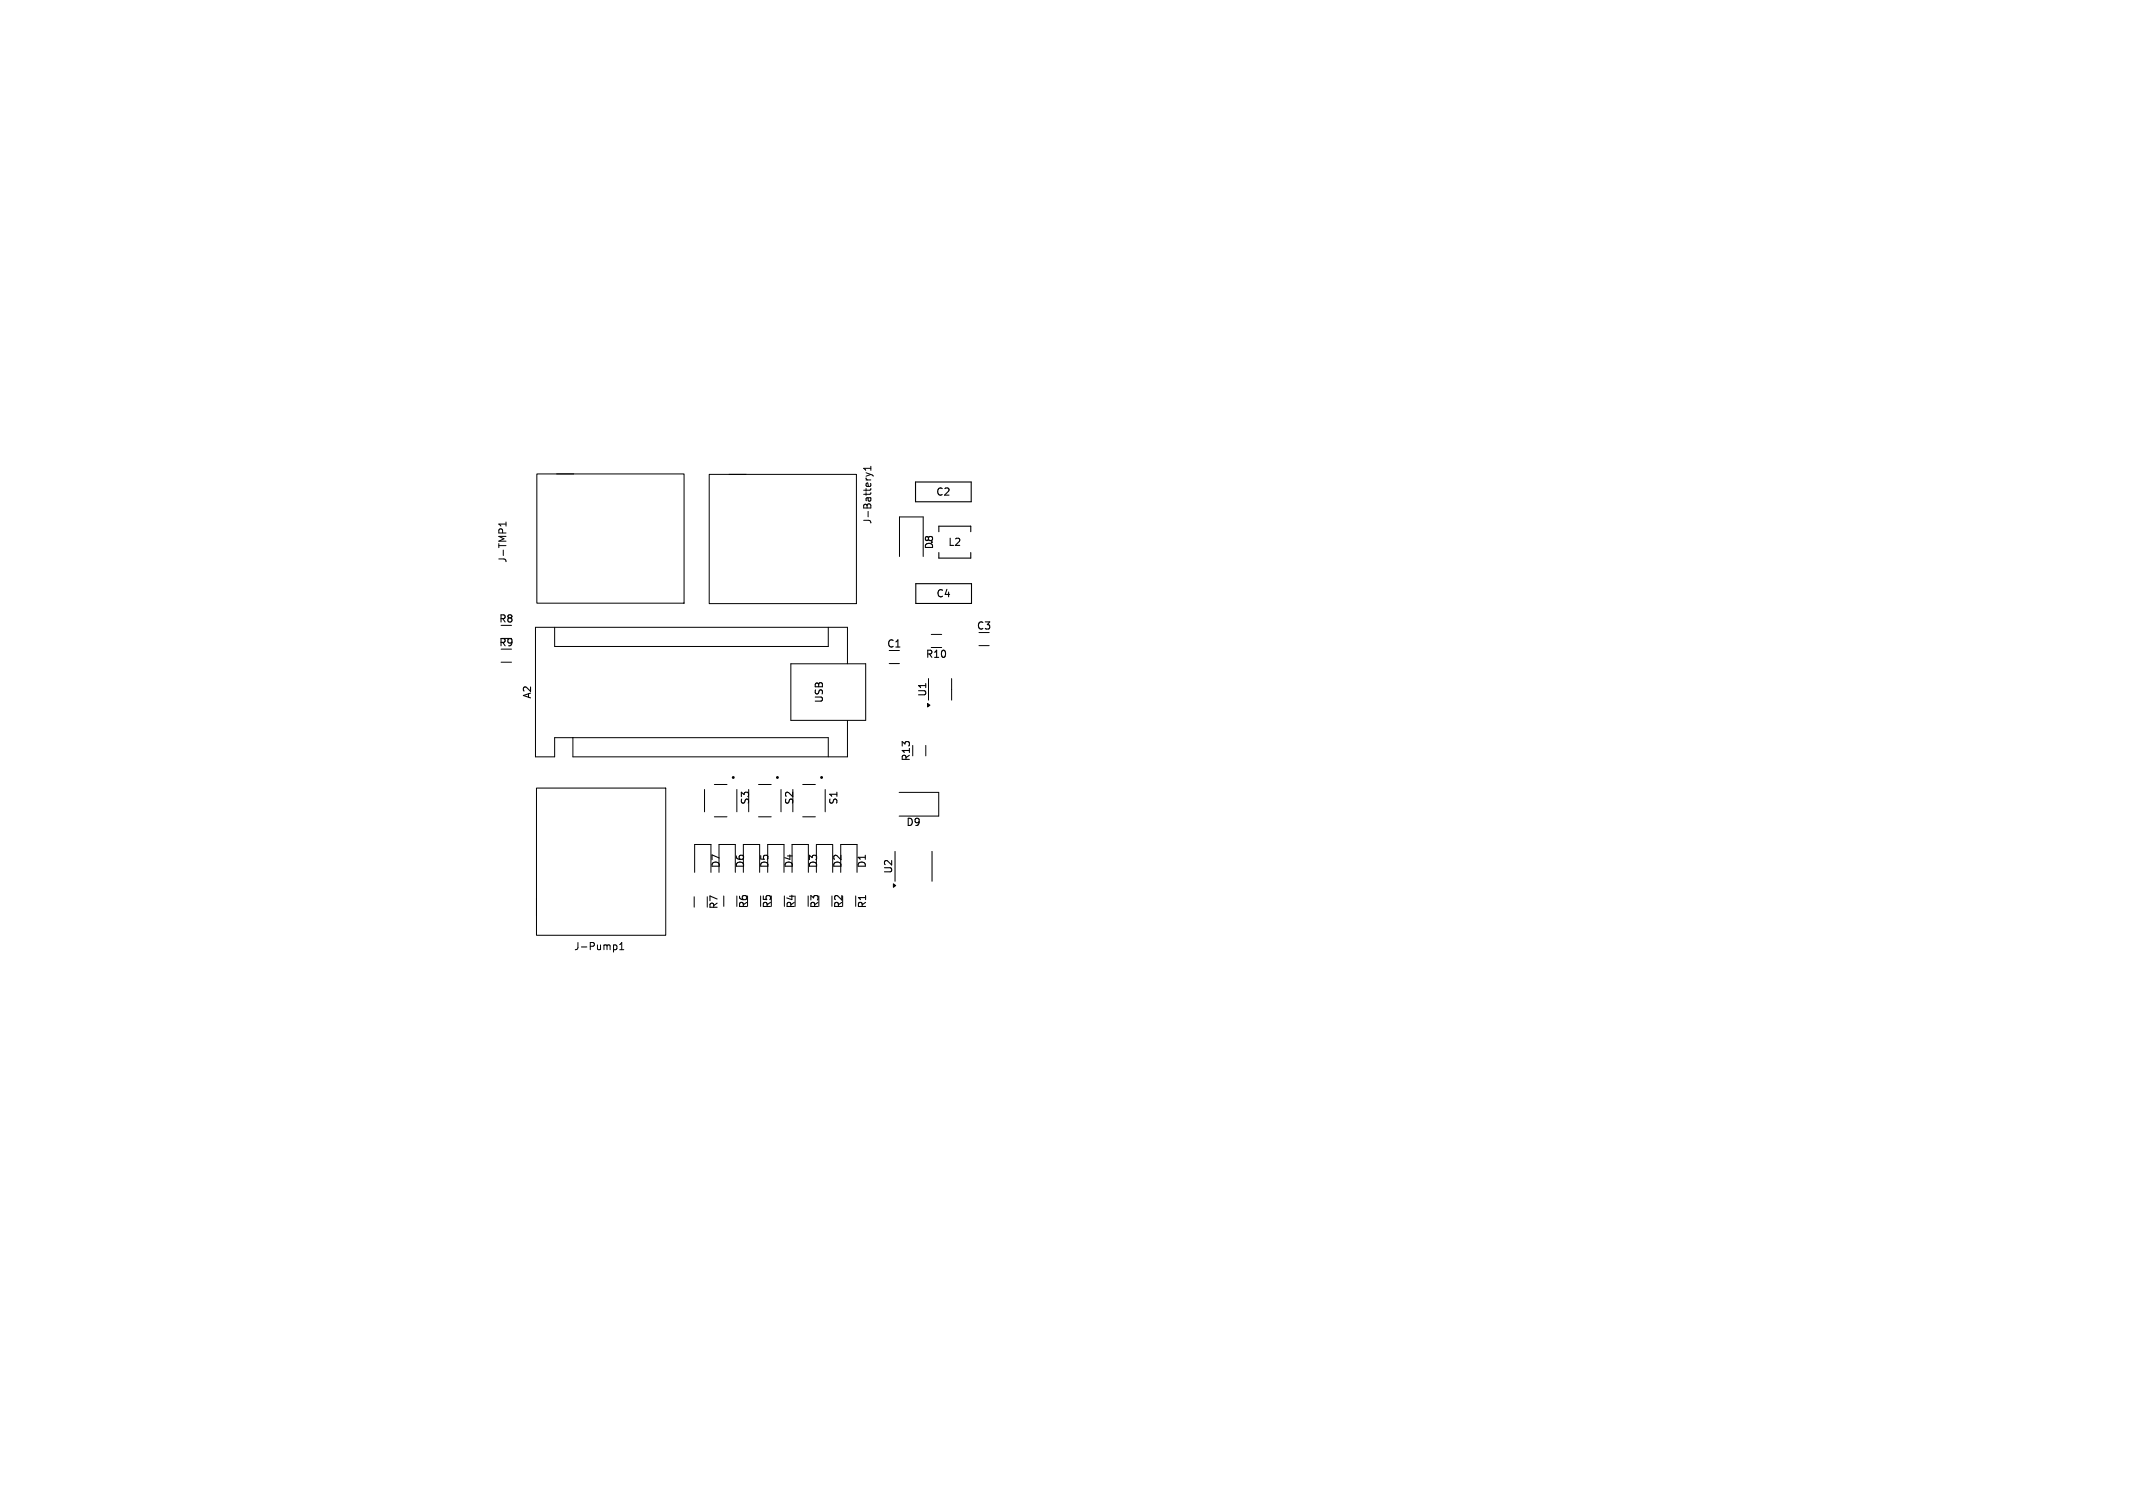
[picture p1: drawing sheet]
<svg xmlns="http://www.w3.org/2000/svg" width="297mm" height="210mm" viewBox="0 0 297 210" stroke-linecap="round" stroke-linejoin="round" font-family="sans-serif">
<defs><g id="words">
<g font-size="1.4">
<text x="130.3" y="69.2">C2</text>
<text x="121.4" y="73" transform="rotate(-90 121.4 73)">J-Battery1</text>
<text x="130.1" y="76.6" transform="rotate(-90 130.1 76.6)">D8</text>
<text x="131.9" y="76.2">L2</text>
<text x="70.6" y="78.4" transform="rotate(-90 70.6 78.4)">J-TMP1</text>
<text x="130.3" y="83.4">C4</text>
<text x="69.4" y="86.9">R8</text>
<text x="135.9" y="87.9">C3</text>
<text x="69.4" y="90.2">R9</text>
<text x="123.4" y="90.4">C1</text>
<text x="128.8" y="91.8">R10</text>
<text x="74.1" y="97.4" transform="rotate(-90 74.1 97.4)">A2</text>
<text x="114.8" y="98" transform="rotate(-90 114.8 98)">USB</text>
<text x="129.2" y="97.1" transform="rotate(-90 129.2 97.1)">U1</text>
<text x="126.9" y="106.1" transform="rotate(-90 126.9 106.1)">R13</text>
<text x="104.5" y="112.2" transform="rotate(-90 104.5 112.2)">S3</text>
<text x="110.6" y="112.2" transform="rotate(-90 110.6 112.2)">S2</text>
<text x="116.8" y="112.2" transform="rotate(-90 116.8 112.2)">S1</text>
<text x="126.1" y="115.2">D9</text>
<text x="100.4" y="121" transform="rotate(-90 100.4 121)">D7</text>
<text x="103.8" y="121" transform="rotate(-90 103.8 121)">D6</text>
<text x="107.2" y="121" transform="rotate(-90 107.2 121)">D5</text>
<text x="110.6" y="121" transform="rotate(-90 110.6 121)">D4</text>
<text x="114" y="121" transform="rotate(-90 114 121)">D3</text>
<text x="117.4" y="121" transform="rotate(-90 117.4 121)">D2</text>
<text x="120.8" y="121" transform="rotate(-90 120.8 121)">D1</text>
<text x="124.4" y="121.8" transform="rotate(-90 124.4 121.8)">U2</text>
<text x="100.1" y="126.7" transform="rotate(-90 100.1 126.7)">R7</text>
<text x="104.2" y="126.6" transform="rotate(-90 104.2 126.6)">R6</text>
<text x="107.6" y="126.6" transform="rotate(-90 107.6 126.6)">R5</text>
<text x="110.9" y="126.6" transform="rotate(-90 110.9 126.6)">R4</text>
<text x="114.2" y="126.6" transform="rotate(-90 114.2 126.6)">R3</text>
<text x="117.5" y="126.6" transform="rotate(-90 117.5 126.6)">R2</text>
<text x="120.8" y="126.6" transform="rotate(-90 120.8 126.6)">R1</text>
<text x="79.9" y="132.5">J-Pump1</text>
</g>
</g></defs>
<g fill="none" stroke="#000" stroke-width=".14">
<path d="M70.5 72.7v.6M70.5 73h-1l.2 .3M74.8 66h20.4v18h-20.4zM77.5 66h2.4M98.7 66.1h20.6v18h-20.6zM101.5 66.1h2.4M120.6 65.8l.7 .3M121.3 66.1l-.7 .2M121.3 66.1l.3 .2M121.3 64.9v.6M121.3 65.2h-1l.2 .3M125.2 77.5v-5.5h3.3v5.5"/>
<path d="M69.8 92.2h1.4M77.2 87.4v2.6h38.1v-2.6M110.1 92.4h10.4v7.9h-10.4zM118 92.4v-5h-43.4v18h2.6v-2.7h38.1v2.7M123.8 92.4h1.4M129.3 94.5v1.5M129.7 88.4h1.4M129.7 90.2h1.4M132.5 94.5v3M136.3 89.9h1.4M74.7 109.8h18v20.5h-18zM98.1 109.9v3.2"/>
<path d="M99.5 109.3h1.7M99.5 113.8h1.7M102.6 109.9v3.2M104.3 109.9v3.2M105.6 109.3h1.8M105.6 113.8h1.8M108.7 109.9v3.2M110.4 109.9v3.2M111.8 109.3h1.7M111.8 113.8h1.7M114.9 109.9v3.2M118 100.3v5.1h-38.2v-2.7"/>
<path d="M125.2 110.4h5.5v3.3h-5.5M128.9 103.8v1.5M74.7 125.1v2.4M85.5 131.6h.2l.2 .2v.4l-.4 .1M86.3 132.3h.6M86.3 131.5l.3-.2v1M96.7 124.9v1.4M96.7 121.5v-3.9h2.3v3.9M98.5 124.9v1.4M100.1 121.5v-3.9h2.3v3.9M100.8 124.8v1.4M102.6 124.8v1.4"/>
<path d="M103.5 121.5v-3.9h2.3v3.9M105.9 124.8v1.4M106.9 121.5v-3.9h2.3v3.9M109.2 124.8v1.4M110.3 121.5v-3.9h2.3v3.9M112.5 124.8v1.4M113.7 121.5v-3.9h2.2v3.9M115.8 124.8v1.4M117.1 121.5v-3.9h2.2v3.9M119.1 124.8v1.4"/>
</g>
<path d="M127.5 67.1h7.7v2.8h-7.7zM130.7 74.1v-.8h4.5v.8M130.7 76.9v.8h4.5v-.8M127.5 81.3h7.8v2.7h-7.8zM124.6 118.6v4.1M129.8 118.6v4.1" fill="none" stroke="#000" stroke-width=".15"/>
<path d="M129.2 98l.3 .2-.3 .3zM124.4 123.1l.3 .2-.3 .3z" fill="#000" stroke="#000" stroke-width=".14"/>
<g fill="none" stroke="#000" stroke-width=".2">
<circle cx="102.1" cy="108.3" r=".1"/>
<circle cx="108.2" cy="108.3" r=".1"/>
<circle cx="114.4" cy="108.3" r=".1"/>
</g>
<use href="#words"/>
</svg>
